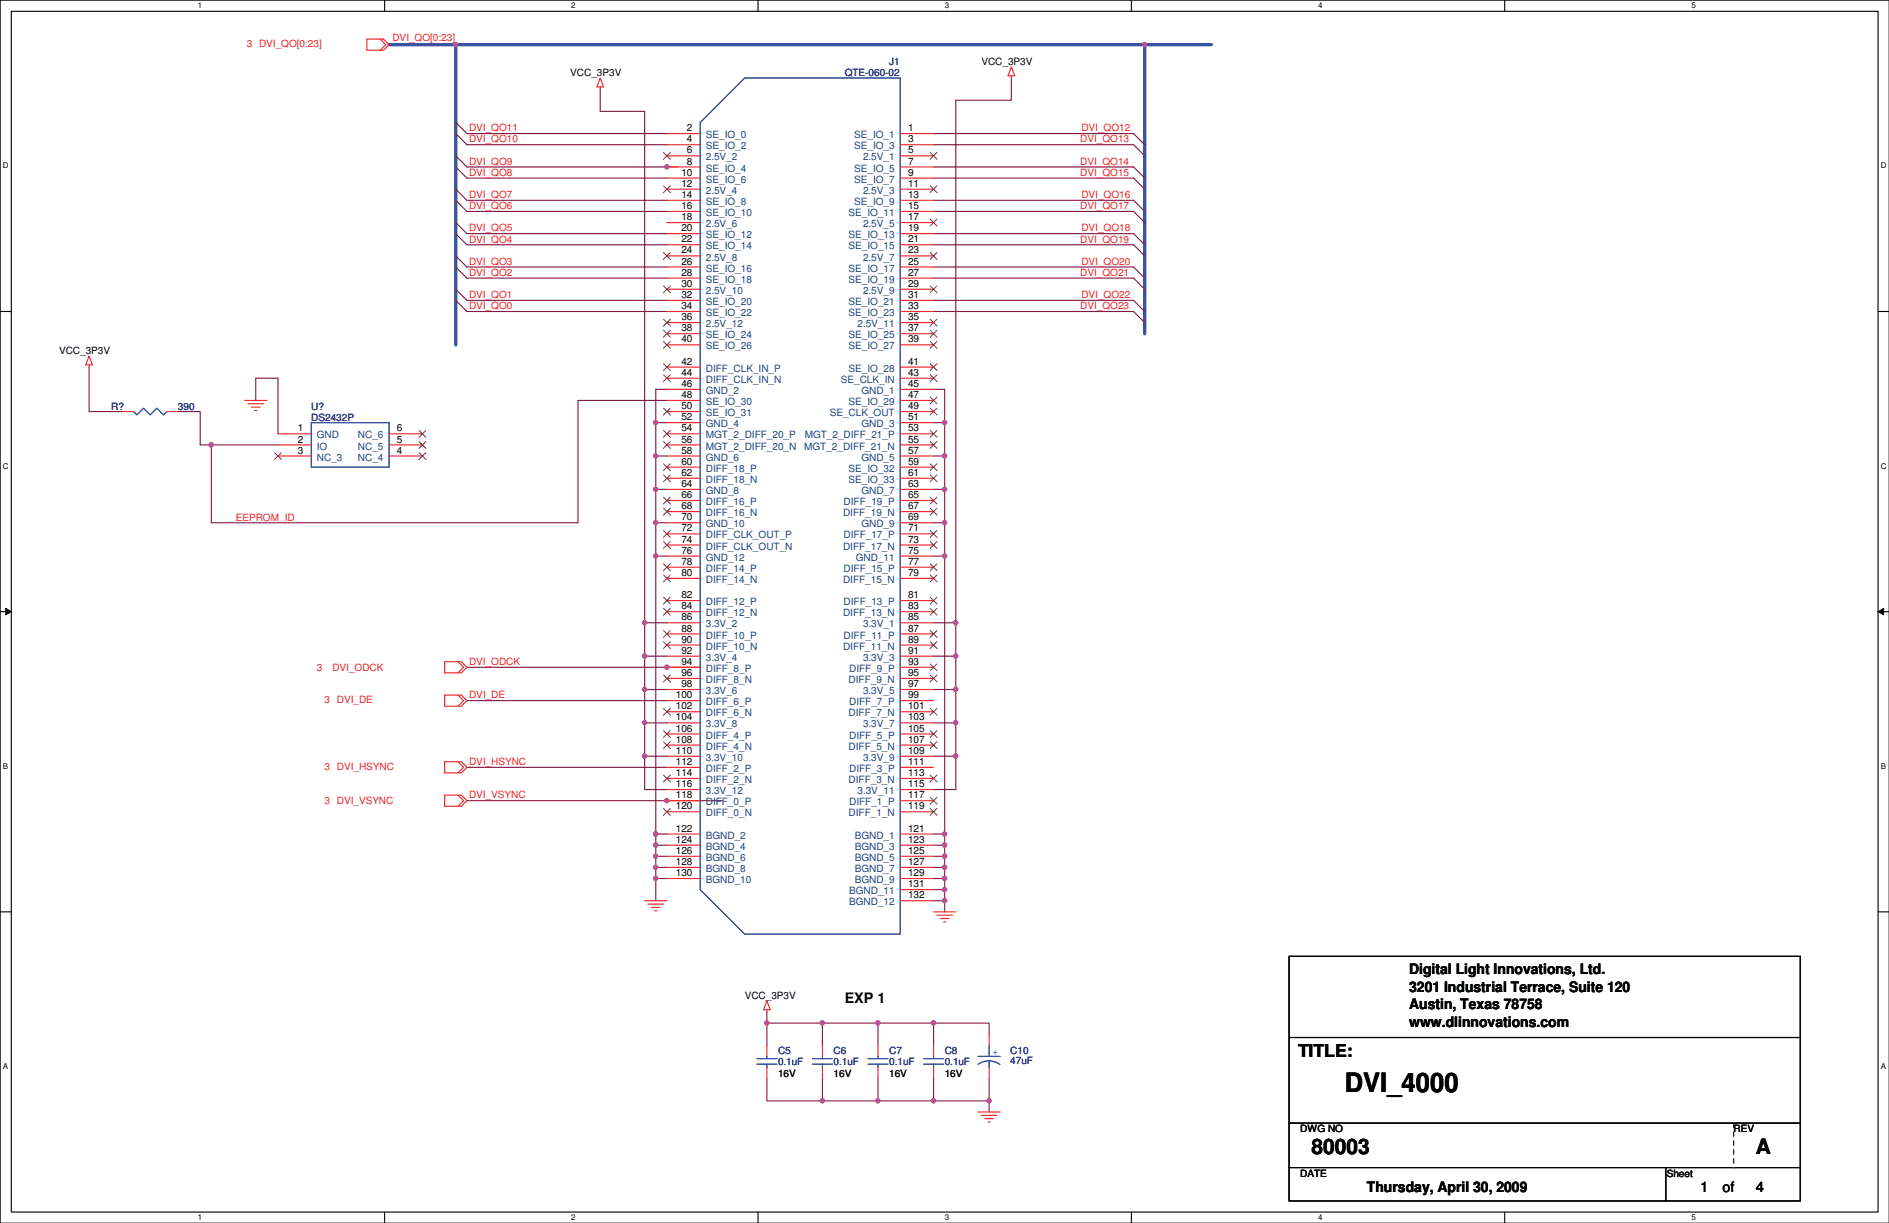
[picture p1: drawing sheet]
<svg xmlns="http://www.w3.org/2000/svg" width="432mm" height="279mm" viewBox="0 0 432 279" stroke-linecap="round" stroke-linejoin="round" font-family="sans-serif">
<defs><g id="words">
<text font-size="6.1" fill="#010202" x="307.4" y="249.6">DVI_4000</text>
<g font-size="4.8" fill="#010202">
<text x="299.8" y="263.6">80003</text>
<text x="401.4" y="263.6">A</text>
</g>
<text font-size="4.1" fill="#010202" x="296.7" y="241.6">TITLE:</text>
<g font-size="3.3" fill="#010202">
<text x="322.1" y="222.6">Digital Light Innovations, Ltd.</text>
<text x="322.1" y="226.6">3201 Industrial Terrace, Suite 120</text>
<text x="193.1" y="229.2">EXP 1</text>
<text x="322.1" y="230.5">Austin, Texas 78758</text>
<text x="322.1" y="234.5">www.dlinnovations.com</text>
<text x="312.5" y="272.4">Thursday, April 30, 2009</text>
<text x="388.7" y="272.2">1</text>
<text x="393.7" y="272.2">of</text>
<text x="401.4" y="272.2">4</text>
</g>
<g font-size="2.3" fill="#ed2024">
<text x="56.4" y="10.8">3 DVI_QO[0:23]</text>
<text x="89.7" y="9.4">DVI_QO[0:23]</text>
<text x="107.2" y="30">DVI_QO11</text>
<text x="107.2" y="32.6">DVI_QO10</text>
<text x="246.9" y="32.6">DVI_QO13</text>
<text x="247.2" y="30">DVI_QO12</text>
<text x="107.2" y="37.6">DVI_QO9</text>
<text x="107.2" y="40.2">DVI_QO8</text>
<text x="246.9" y="37.6">DVI_QO14</text>
<text x="246.9" y="40.2">DVI_QO15</text>
<text x="107.2" y="47.8">DVI_QO6</text>
<text x="107.2" y="45.3">DVI_QO7</text>
<text x="246.9" y="47.8">DVI_QO17</text>
<text x="247.2" y="45.3">DVI_QO16</text>
<text x="107.2" y="52.9">DVI_QO5</text>
<text x="247.2" y="52.9">DVI_QO18</text>
<text x="107.2" y="55.4">DVI_QO4</text>
<text x="246.9" y="55.4">DVI_QO19</text>
<text x="107.2" y="60.5">DVI_QO3</text>
<text x="107.2" y="63">DVI_QO2</text>
<text x="246.9" y="63">DVI_QO21</text>
<text x="247.2" y="60.5">DVI_QO20</text>
<text x="107.2" y="68.1">DVI_QO1</text>
<text x="107.2" y="70.7">DVI_QO0</text>
<text x="246.9" y="70.7">DVI_QO23</text>
<text x="247.2" y="68.1">DVI_QO22</text>
<text x="53.9" y="118.9">EEPROM_ID</text>
<text x="72.4" y="153.2">3</text>
<text x="76" y="153.2">DVI_ODCK</text>
<text x="107.2" y="151.9">DVI_ODCK</text>
<text x="74.2" y="160.6">3 DVI_DE</text>
<text x="107.2" y="159.6">DVI_DE</text>
<text x="74.2" y="175.9">3 DVI_HSYNC</text>
<text x="107.2" y="174.8">DVI_HSYNC</text>
<text x="74.2" y="183.7">3 DVI_VSYNC</text>
<text x="107.2" y="182.4">DVI_VSYNC</text>
</g>
<g font-size="2.3" fill="#010202">
<text x="130.3" y="17.4">VCC_3P3V</text>
<text x="224.3" y="14.8">VCC_3P3V</text>
<text x="157" y="30">2</text>
<text x="207.6" y="30">1</text>
<text x="157" y="32.5">4</text>
<text x="157" y="35.1">6</text>
<text x="207.6" y="32.5">3</text>
<text x="207.6" y="35.1">5</text>
<text x="155.7" y="40.1">10</text>
<text x="157" y="37.6">8</text>
<text x="207.6" y="37.6">7</text>
<text x="207.6" y="40.1">9</text>
<text x="155.7" y="42.7">12</text>
<text x="155.7" y="45.2">14</text>
<text x="155.7" y="47.8">16</text>
<text x="207.6" y="45.2">13</text>
<text x="207.6" y="42.7">11</text>
<text x="207.6" y="47.8">15</text>
<text x="155.7" y="50.3">18</text>
<text x="155.7" y="52.8">20</text>
<text x="207.6" y="50.3">17</text>
<text x="207.6" y="52.8">19</text>
<text x="155.7" y="55.4">22</text>
<text x="155.7" y="57.9">24</text>
<text x="207.6" y="57.9">23</text>
<text x="207.6" y="55.4">21</text>
<text x="155.7" y="60.5">26</text>
<text x="155.7" y="63">28</text>
<text x="155.7" y="65.5">30</text>
<text x="207.6" y="65.5">29</text>
<text x="207.6" y="60.5">25</text>
<text x="207.6" y="63">27</text>
<text x="155.7" y="68.1">32</text>
<text x="155.7" y="70.6">34</text>
<text x="207.6" y="68.1">31</text>
<text x="207.6" y="70.6">33</text>
<text x="155.7" y="73.2">36</text>
<text x="155.7" y="75.7">38</text>
<text x="207.6" y="75.7">37</text>
<text x="207.6" y="73.2">35</text>
<text x="13.5" y="80.9">VCC_3P3V</text>
<text x="155.7" y="78.2">40</text>
<text x="155.7" y="83.3">42</text>
<text x="207.6" y="78.2">39</text>
<text x="207.6" y="83.3">41</text>
<text x="155.7" y="85.9">44</text>
<text x="155.7" y="88.4">46</text>
<text x="207.6" y="88.4">45</text>
<text x="207.6" y="85.9">43</text>
<text x="155.7" y="90.9">48</text>
<text x="155.7" y="93.5">50</text>
<text x="207.6" y="93.5">49</text>
<text x="207.6" y="90.9">47</text>
<text x="68.1" y="98.6">1</text>
<text x="68.1" y="101.1">2</text>
<text x="90.7" y="101.1">5</text>
<text x="90.7" y="98.6">6</text>
<text x="155.7" y="96">52</text>
<text x="155.7" y="98.6">54</text>
<text x="155.7" y="101.1">56</text>
<text x="207.6" y="96">51</text>
<text x="207.6" y="98.6">53</text>
<text x="207.6" y="101.1">55</text>
<text x="68.1" y="103.6">3</text>
<text x="90.7" y="103.6">4</text>
<text x="155.7" y="103.6">58</text>
<text x="155.7" y="106.2">60</text>
<text x="207.6" y="103.6">57</text>
<text x="207.6" y="106.2">59</text>
<text x="155.7" y="108.7">62</text>
<text x="155.7" y="111.3">64</text>
<text x="155.7" y="113.8">66</text>
<text x="207.6" y="111.3">63</text>
<text x="207.6" y="113.8">65</text>
<text x="207.6" y="108.7">61</text>
<text x="155.7" y="116.3">68</text>
<text x="155.7" y="118.9">70</text>
<text x="207.6" y="116.3">67</text>
<text x="207.6" y="118.9">69</text>
<text x="155.7" y="121.4">72</text>
<text x="155.7" y="124">74</text>
<text x="207.6" y="124">73</text>
<text x="207.6" y="121.4">71</text>
<text x="155.7" y="126.5">76</text>
<text x="155.7" y="129">78</text>
<text x="155.7" y="131.6">80</text>
<text x="207.6" y="131.6">79</text>
<text x="207.6" y="126.5">75</text>
<text x="207.6" y="129">77</text>
<text x="155.7" y="136.7">82</text>
<text x="207.6" y="136.7">81</text>
<text x="155.7" y="139.2">84</text>
<text x="155.7" y="141.7">86</text>
<text x="207.6" y="139.2">83</text>
<text x="207.6" y="141.7">85</text>
<text x="155.7" y="144.3">88</text>
<text x="155.7" y="146.8">90</text>
<text x="155.7" y="149.4">92</text>
<text x="207.6" y="146.8">89</text>
<text x="207.6" y="144.3">87</text>
<text x="207.6" y="149.4">91</text>
<text x="155.7" y="151.9">94</text>
<text x="155.7" y="154.4">96</text>
<text x="207.6" y="151.9">93</text>
<text x="207.6" y="154.4">95</text>
<text x="154.5" y="159.5">100</text>
<text x="155.7" y="157">98</text>
<text x="207.6" y="159.5">99</text>
<text x="207.6" y="157">97</text>
<text x="154.5" y="162.1">102</text>
<text x="154.5" y="164.6">104</text>
<text x="154.5" y="167.1">106</text>
<text x="207.6" y="167.1">105</text>
<text x="207.6" y="164.6">103</text>
<text x="207.6" y="162.1">101</text>
<text x="154.5" y="169.7">108</text>
<text x="154.5" y="172.2">110</text>
<text x="207.6" y="172.2">109</text>
<text x="207.6" y="169.7">107</text>
<text x="154.5" y="174.8">112</text>
<text x="154.5" y="177.3">114</text>
<text x="154.5" y="179.8">116</text>
<text x="207.6" y="174.8">111</text>
<text x="207.6" y="177.3">113</text>
<text x="207.6" y="179.8">115</text>
<text x="154.5" y="182.4">118</text>
<text x="154.5" y="184.9">120</text>
<text x="207.6" y="182.4">117</text>
<text x="207.6" y="184.9">119</text>
<text x="154.5" y="190">122</text>
<text x="207.6" y="190">121</text>
<text x="154.5" y="192.5">124</text>
<text x="154.5" y="195.1">126</text>
<text x="154.5" y="197.6">128</text>
<text x="207.6" y="192.5">123</text>
<text x="207.6" y="195.1">125</text>
<text x="207.6" y="197.6">127</text>
<text x="154.5" y="200.2">130</text>
<text x="207.6" y="200.2">129</text>
<text x="207.6" y="202.7">131</text>
<text x="207.6" y="205.2">132</text>
<text x="170.2" y="228.2">VCC_3P3V</text>
<text x="177.8" y="246">16V</text>
<text x="190.5" y="246">16V</text>
<text x="203.2" y="246">16V</text>
<text x="215.9" y="246">16V</text>
<text x="297.2" y="258.7">DWG NO</text>
<text x="396.3" y="258.7">REV</text>
<text x="297.2" y="268.8">DATE</text>
<text x="381" y="268.8">Sheet</text>
</g>
<g font-size="2.3" fill="#282973">
<text x="193.1" y="17.4">QTE-060-02</text>
<text x="203.2" y="14.8">J1</text>
<text x="25.4" y="93.6">R?</text>
<text x="40.7" y="93.6">390</text>
<text x="71.2" y="93.6">U?</text>
<text x="71.2" y="96.1">DS2432P</text>
<text x="177.8" y="240.9">C5</text>
<text x="177.8" y="243.4">0.1uF</text>
<text x="190.5" y="240.9">C6</text>
<text x="190.5" y="243.4">0.1uF</text>
<text x="203.2" y="240.9">C7</text>
<text x="203.2" y="243.4">0.1uF</text>
<text x="215.9" y="240.9">C8</text>
<text x="215.9" y="243.4">0.1uF</text>
<text x="230.9" y="240.9">C10</text>
<text x="230.9" y="243.2">47uF</text>
</g>
<g font-size="2.3" fill="#1d437e">
<text x="161.3" y="31.6">SE_IO_0</text>
<text x="161.3" y="34.1">SE_IO_2</text>
<text x="195.2" y="31.6">SE_IO_1</text>
<text x="195.2" y="34.1">SE_IO_3</text>
<text x="161.3" y="36.7">2.5V_2</text>
<text x="161.3" y="39.2">SE_IO_4</text>
<text x="161.3" y="41.7">SE_IO_6</text>
<text x="195.2" y="39.2">SE_IO_5</text>
<text x="195.2" y="41.7">SE_IO_7</text>
<text x="197.3" y="36.7">2.5V_1</text>
<text x="161.3" y="44.3">2.5V_4</text>
<text x="161.3" y="46.8">SE_IO_8</text>
<text x="195.2" y="46.8">SE_IO_9</text>
<text x="197.3" y="44.3">2.5V_3</text>
<text x="161.3" y="49.4">SE_IO_10</text>
<text x="161.3" y="51.9">2.5V_6</text>
<text x="194" y="49.4">SE_IO_11</text>
<text x="197.3" y="51.9">2.5V_5</text>
<text x="161.3" y="54.4">SE_IO_12</text>
<text x="161.3" y="57">SE_IO_14</text>
<text x="161.3" y="59.5">2.5V_8</text>
<text x="194" y="54.4">SE_IO_13</text>
<text x="194" y="57">SE_IO_15</text>
<text x="197.3" y="59.5">2.5V_7</text>
<text x="161.3" y="62.1">SE_IO_16</text>
<text x="161.3" y="64.6">SE_IO_18</text>
<text x="194" y="62.1">SE_IO_17</text>
<text x="194" y="64.6">SE_IO_19</text>
<text x="161.3" y="67.1">2.5V_10</text>
<text x="161.3" y="69.7">SE_IO_20</text>
<text x="194" y="69.7">SE_IO_21</text>
<text x="197.3" y="67.1">2.5V_9</text>
<text x="161.3" y="72.2">SE_IO_22</text>
<text x="161.3" y="74.8">2.5V_12</text>
<text x="161.3" y="77.3">SE_IO_24</text>
<text x="194" y="72.2">SE_IO_23</text>
<text x="194" y="77.3">SE_IO_25</text>
<text x="196" y="74.8">2.5V_11</text>
<text x="161.3" y="79.8">SE_IO_26</text>
<text x="194" y="79.8">SE_IO_27</text>
<text x="161.3" y="84.9">DIFF_CLK_IN_P</text>
<text x="161.3" y="87.5">DIFF_CLK_IN_N</text>
<text x="192.2" y="87.5">SE_CLK_IN</text>
<text x="194" y="84.9">SE_IO_28</text>
<text x="161.3" y="90">GND_2</text>
<text x="161.3" y="92.5">SE_IO_30</text>
<text x="161.3" y="95.1">SE_IO_31</text>
<text x="189.7" y="95.1">SE_CLK_OUT</text>
<text x="194" y="92.5">SE_IO_29</text>
<text x="196.9" y="90">GND_1</text>
<text x="72.4" y="100.2">GND</text>
<text x="81.8" y="100.2">NC_6</text>
<text x="161.3" y="97.6">GND_4</text>
<text x="161.3" y="100.2">MGT_2_DIFF_20_P</text>
<text x="183.9" y="100.2">MGT_2_DIFF_21_P</text>
<text x="196.9" y="97.6">GND_3</text>
<text x="72.4" y="102.7">IO</text>
<text x="72.4" y="105.2">NC_3</text>
<text x="81.8" y="105.2">NC_4</text>
<text x="81.8" y="102.7">NC_5</text>
<text x="161.3" y="102.7">MGT_2_DIFF_20_N</text>
<text x="161.3" y="105.2">GND_6</text>
<text x="161.3" y="107.8">DIFF_18_P</text>
<text x="183.8" y="102.7">MGT_2_DIFF_21_N</text>
<text x="194" y="107.8">SE_IO_32</text>
<text x="196.9" y="105.2">GND_5</text>
<text x="161.3" y="110.3">DIFF_18_N</text>
<text x="161.3" y="112.9">GND_8</text>
<text x="194" y="110.3">SE_IO_33</text>
<text x="196.9" y="112.9">GND_7</text>
<text x="161.3" y="115.4">DIFF_16_P</text>
<text x="161.3" y="117.9">DIFF_16_N</text>
<text x="192.7" y="117.9">DIFF_19_N</text>
<text x="192.8" y="115.4">DIFF_19_P</text>
<text x="161.3" y="120.5">GND_10</text>
<text x="161.3" y="123">DIFF_CLK_OUT_P</text>
<text x="161.3" y="125.6">DIFF_CLK_OUT_N</text>
<text x="192.7" y="125.6">DIFF_17_N</text>
<text x="192.8" y="123">DIFF_17_P</text>
<text x="196.9" y="120.5">GND_9</text>
<text x="161.3" y="128.1">GND_12</text>
<text x="161.3" y="130.6">DIFF_14_P</text>
<text x="192.8" y="130.6">DIFF_15_P</text>
<text x="195.6" y="128.1">GND_11</text>
<text x="161.3" y="133.2">DIFF_14_N</text>
<text x="192.7" y="133.2">DIFF_15_N</text>
<text x="161.3" y="138.3">DIFF_12_P</text>
<text x="161.3" y="140.8">DIFF_12_N</text>
<text x="161.3" y="143.3">3.3V_2</text>
<text x="192.7" y="140.8">DIFF_13_N</text>
<text x="192.8" y="138.3">DIFF_13_P</text>
<text x="197.3" y="143.3">3.3V_1</text>
<text x="161.3" y="145.9">DIFF_10_P</text>
<text x="161.3" y="148.4">DIFF_10_N</text>
<text x="192.7" y="148.4">DIFF_11_N</text>
<text x="192.8" y="145.9">DIFF_11_P</text>
<text x="161.3" y="151">3.3V_4</text>
<text x="161.3" y="153.5">DIFF_8_P</text>
<text x="194.1" y="153.5">DIFF_9_P</text>
<text x="197.3" y="151">3.3V_3</text>
<text x="161.3" y="156">DIFF_8_N</text>
<text x="161.3" y="158.6">3.3V_6</text>
<text x="161.3" y="161.1">DIFF_6_P</text>
<text x="194" y="156">DIFF_9_N</text>
<text x="194.1" y="161.1">DIFF_7_P</text>
<text x="197.3" y="158.6">3.3V_5</text>
<text x="161.3" y="163.7">DIFF_6_N</text>
<text x="161.3" y="166.2">3.3V_8</text>
<text x="194" y="163.7">DIFF_7_N</text>
<text x="197.3" y="166.2">3.3V_7</text>
<text x="161.3" y="168.7">DIFF_4_P</text>
<text x="161.3" y="171.3">DIFF_4_N</text>
<text x="161.3" y="173.8">3.3V_10</text>
<text x="194" y="171.3">DIFF_5_N</text>
<text x="194.1" y="168.7">DIFF_5_P</text>
<text x="197.3" y="173.8">3.3V_9</text>
<text x="161.3" y="176.4">DIFF_2_P</text>
<text x="161.3" y="178.9">DIFF_2_N</text>
<text x="194" y="178.9">DIFF_3_N</text>
<text x="194.1" y="176.4">DIFF_3_P</text>
<text x="161.3" y="181.4">3.3V_12</text>
<text x="161.3" y="184">DIFF_0_P</text>
<text x="194.1" y="184">DIFF_1_P</text>
<text x="196" y="181.4">3.3V_11</text>
<text x="161.3" y="186.5">DIFF_0_N</text>
<text x="161.3" y="191.6">BGND_2</text>
<text x="194" y="186.5">DIFF_1_N</text>
<text x="195.4" y="191.6">BGND_1</text>
<text x="161.3" y="194.1">BGND_4</text>
<text x="161.3" y="196.7">BGND_6</text>
<text x="195.4" y="194.1">BGND_3</text>
<text x="195.4" y="196.7">BGND_5</text>
<text x="161.3" y="199.2">BGND_8</text>
<text x="161.3" y="201.8">BGND_10</text>
<text x="195.4" y="199.2">BGND_7</text>
<text x="195.4" y="201.8">BGND_9</text>
<text x="194.1" y="204.3">BGND_11</text>
<text x="194.1" y="206.8">BGND_12</text>
</g>
<text font-size="2.3" fill="#3953a4" x="226.9" y="240.9">+</text>
<g font-size="1.8" fill="#010202">
<text x="45.3" y="1.9">1</text>
<text x="130.6" y="1.9">2</text>
<text x="215.9" y="1.9">3</text>
<text x="301.3" y="1.9">4</text>
<text x="386.6" y="1.9">5</text>
<text x=".7" y="38.5">D</text>
<text x="429.9" y="38.5">D</text>
<text x=".7" y="107.1">C</text>
<text x="429.9" y="107.1">C</text>
<text x=".7" y="175.6">B</text>
<text x="429.9" y="175.6">B</text>
<text x=".7" y="244.2">A</text>
<text x="429.9" y="244.2">A</text>
<text x="45.3" y="278.8">1</text>
<text x="130.6" y="278.8">2</text>
<text x="215.9" y="278.8">3</text>
<text x="301.3" y="278.8">4</text>
<text x="386.6" y="278.8">5</text>
</g>
</g></defs>
<path d="M2.6 2.6h426.7v274.3h-426.7zM0 279.4v-279.4h431.8v279.4" fill="none" stroke="#010202" stroke-width=".25"/>
<g fill="#fff">
<path d="M45.3 .3h.9v2h-.9z"/>
<path d="M45.3 277.2h.9v1.9h-.9z"/>
</g>
<path d="M87.9 0v2.6M87.9 276.9v2.5" fill="none" stroke="#010202" stroke-width=".25"/>
<g fill="#fff">
<path d="M130.6 .3h1v2h-1z"/>
<path d="M130.6 277.2h1v1.9h-1z"/>
</g>
<path d="M173.3 0v2.6M173.3 276.9v2.5" fill="none" stroke="#010202" stroke-width=".25"/>
<g fill="#fff">
<path d="M215.9 .3h1v2h-1z"/>
<path d="M215.9 277.2h1v1.9h-1z"/>
</g>
<path d="M258.6 0v2.6M258.6 276.9v2.5" fill="none" stroke="#010202" stroke-width=".25"/>
<g fill="#fff">
<path d="M301.3 .3h1v2h-1z"/>
<path d="M301.3 277.2h1v1.9h-1z"/>
</g>
<path d="M344 0v2.6M344 276.9v2.5" fill="none" stroke="#010202" stroke-width=".25"/>
<g fill="#fff">
<path d="M386.6 .3h1v2h-1z"/>
<path d="M386.6 277.2h1v1.9h-1z"/>
<path d="M.7 36.9h1.2v2h-1.2z"/>
<path d="M429.9 36.9h1.3v2h-1.3z"/>
<path d="M.7 105.5h1.2v1.9h-1.2z"/>
<path d="M429.9 105.5h1.3v1.9h-1.3z"/>
</g>
<path d="M0 71.2h2.6M429.3 71.2h2.5" fill="none" stroke="#010202" stroke-width=".25"/>
<g fill="#fff">
<path d="M.7 174h1.2v2h-1.2z"/>
<path d="M429.9 174h1.2v2h-1.2z"/>
</g>
<path d="M0 139.7h2.6M429.3 139.7h2.5" fill="none" stroke="#010202" stroke-width=".25"/>
<path d="M1.3 139l1.3 .7-1.3 .8z" fill="#010202"/>
<path d="M1.3 139l1.3 .7-1.3 .8z" fill="none" stroke="#010202" stroke-width=".23"/>
<path d="M429.3 139.7l1.3-.7v1.5z" fill="#010202"/>
<path d="M429.3 139.7l1.3-.7v1.5z" fill="none" stroke="#010202" stroke-width=".23"/>
<g fill="#fff">
<path d="M.7 242.6h1.2v2h-1.2z"/>
<path d="M429.9 242.6h1.2v2h-1.2z"/>
</g>
<path d="M0 208.3h2.6M429.3 208.3h2.5" fill="none" stroke="#010202" stroke-width=".25"/>
<path d="M175.3 231.2v2.5M213.4 233.7h12.7v2.6" fill="none" stroke="#7f1442" stroke-width=".25"/>
<circle cx="213.4" cy="233.7" r=".49" fill="#b9529f"/>
<circle cx="213.4" cy="233.7" r=".49" fill="none" stroke="#b9529f" stroke-width=".25"/>
<path d="M175.3 233.7v5.1M226.1 251.5v2.5" fill="none" stroke="#7f1442" stroke-width=".25"/>
<circle cx="226.1" cy="251.5" r=".49" fill="#b9529f"/>
<circle cx="226.1" cy="251.5" r=".49" fill="none" stroke="#b9529f" stroke-width=".25"/>
<path d="M175.3 233.7h12.7v5.1" fill="none" stroke="#7f1442" stroke-width=".25"/>
<circle cx="175.3" cy="233.7" r=".49" fill="#b9529f"/>
<circle cx="175.3" cy="233.7" r=".49" fill="none" stroke="#b9529f" stroke-width=".25"/>
<path d="M188 233.7h12.7v5.1" fill="none" stroke="#7f1442" stroke-width=".25"/>
<circle cx="188" cy="233.7" r=".49" fill="#b9529f"/>
<circle cx="188" cy="233.7" r=".49" fill="none" stroke="#b9529f" stroke-width=".25"/>
<path d="M200.7 233.7h12.7v5.1M175.3 246.4v5.1" fill="none" stroke="#7f1442" stroke-width=".25"/>
<circle cx="200.7" cy="233.7" r=".49" fill="#b9529f"/>
<circle cx="200.7" cy="233.7" r=".49" fill="none" stroke="#b9529f" stroke-width=".25"/>
<path d="M175.3 251.5h12.7M188 246.4v5.1M188 251.5h12.7" fill="none" stroke="#7f1442" stroke-width=".25"/>
<circle cx="188" cy="251.5" r=".49" fill="#b9529f"/>
<circle cx="188" cy="251.5" r=".49" fill="none" stroke="#b9529f" stroke-width=".25"/>
<path d="M200.7 246.4v5.1h12.7" fill="none" stroke="#7f1442" stroke-width=".25"/>
<circle cx="200.7" cy="251.5" r=".49" fill="#b9529f"/>
<circle cx="200.7" cy="251.5" r=".49" fill="none" stroke="#b9529f" stroke-width=".25"/>
<path d="M213.4 246.4v5.1h12.7" fill="none" stroke="#7f1442" stroke-width=".25"/>
<circle cx="213.4" cy="251.5" r=".49" fill="#b9529f"/>
<circle cx="213.4" cy="251.5" r=".49" fill="none" stroke="#b9529f" stroke-width=".25"/>
<path d="M147.4 149.9v7.6h5M226.1 246.4v5.1" fill="none" stroke="#7f1442" stroke-width=".25"/>
<circle cx="147.3" cy="149.9" r=".49" fill="#b9529f"/>
<circle cx="147.3" cy="149.9" r=".49" fill="none" stroke="#b9529f" stroke-width=".25"/>
<path d="M215.9 96.6v7.6h-2.5" fill="none" stroke="#7f1442" stroke-width=".25"/>
<circle cx="215.9" cy="96.5" r=".49" fill="#b9529f"/>
<circle cx="215.9" cy="96.5" r=".49" fill="none" stroke="#b9529f" stroke-width=".25"/>
<path d="M147.4 142.3v7.6h5" fill="none" stroke="#7f1442" stroke-width=".25"/>
<circle cx="147.3" cy="142.3" r=".49" fill="#b9529f"/>
<circle cx="147.3" cy="142.3" r=".49" fill="none" stroke="#b9529f" stroke-width=".25"/>
<path d="M215.9 104.2v7.6h-2.5" fill="none" stroke="#7f1442" stroke-width=".25"/>
<circle cx="215.9" cy="104.2" r=".49" fill="#b9529f"/>
<circle cx="215.9" cy="104.2" r=".49" fill="none" stroke="#b9529f" stroke-width=".25"/>
<path d="M215.9 111.8v7.6h-2.5" fill="none" stroke="#7f1442" stroke-width=".25"/>
<circle cx="215.9" cy="111.8" r=".49" fill="#b9529f"/>
<circle cx="215.9" cy="111.8" r=".49" fill="none" stroke="#b9529f" stroke-width=".25"/>
<path d="M147.4 25.4v116.9h5M215.9 119.4v7.6h-2.5" fill="none" stroke="#7f1442" stroke-width=".25"/>
<circle cx="215.9" cy="119.4" r=".49" fill="#b9529f"/>
<circle cx="215.9" cy="119.4" r=".49" fill="none" stroke="#b9529f" stroke-width=".25"/>
<path d="M215.9 127v63.5h-2.5" fill="none" stroke="#7f1442" stroke-width=".25"/>
<circle cx="215.9" cy="127" r=".49" fill="#b9529f"/>
<circle cx="215.9" cy="127" r=".49" fill="none" stroke="#b9529f" stroke-width=".25"/>
<path d="M215.9 190.5v2.6h-2.5" fill="none" stroke="#7f1442" stroke-width=".25"/>
<circle cx="215.9" cy="190.5" r=".49" fill="#b9529f"/>
<circle cx="215.9" cy="190.5" r=".49" fill="none" stroke="#b9529f" stroke-width=".25"/>
<path d="M213.4 195.6h2.5" fill="none" stroke="#7f1442" stroke-width=".25"/>
<circle cx="215.9" cy="195.6" r=".49" fill="#b9529f"/>
<circle cx="215.9" cy="195.6" r=".49" fill="none" stroke="#b9529f" stroke-width=".25"/>
<path d="M215.9 193.1v2.5" fill="none" stroke="#7f1442" stroke-width=".25"/>
<circle cx="215.9" cy="193.1" r=".49" fill="#b9529f"/>
<circle cx="215.9" cy="193.1" r=".49" fill="none" stroke="#b9529f" stroke-width=".25"/>
<path d="M215.9 195.6v2.6h-2.5M213.4 200.7h2.5" fill="none" stroke="#7f1442" stroke-width=".25"/>
<circle cx="215.9" cy="200.7" r=".49" fill="#b9529f"/>
<circle cx="215.9" cy="200.7" r=".49" fill="none" stroke="#b9529f" stroke-width=".25"/>
<path d="M215.9 198.2v2.5" fill="none" stroke="#7f1442" stroke-width=".25"/>
<circle cx="215.9" cy="198.1" r=".49" fill="#b9529f"/>
<circle cx="215.9" cy="198.1" r=".49" fill="none" stroke="#b9529f" stroke-width=".25"/>
<path d="M218.5 172.8v7.6h-5.1M215.9 200.7v2.5h-2.5" fill="none" stroke="#7f1442" stroke-width=".25"/>
<circle cx="218.5" cy="172.7" r=".49" fill="#b9529f"/>
<circle cx="218.5" cy="172.7" r=".49" fill="none" stroke="#b9529f" stroke-width=".25"/>
<path d="M218.5 165.1v7.7h-5.1" fill="none" stroke="#7f1442" stroke-width=".25"/>
<circle cx="218.5" cy="165.1" r=".49" fill="#b9529f"/>
<circle cx="218.5" cy="165.1" r=".49" fill="none" stroke="#b9529f" stroke-width=".25"/>
<path d="M218.5 157.5v7.6h-5.1" fill="none" stroke="#7f1442" stroke-width=".25"/>
<circle cx="218.5" cy="157.5" r=".49" fill="#b9529f"/>
<circle cx="218.5" cy="157.5" r=".49" fill="none" stroke="#b9529f" stroke-width=".25"/>
<path d="M218.5 149.9v7.6h-5.1" fill="none" stroke="#7f1442" stroke-width=".25"/>
<circle cx="218.5" cy="149.9" r=".49" fill="#b9529f"/>
<circle cx="218.5" cy="149.9" r=".49" fill="none" stroke="#b9529f" stroke-width=".25"/>
<path d="M152.4 190.5h-2.5v2.6" fill="none" stroke="#7f1442" stroke-width=".25"/>
<circle cx="149.9" cy="190.5" r=".49" fill="#b9529f"/>
<circle cx="149.9" cy="190.5" r=".49" fill="none" stroke="#b9529f" stroke-width=".25"/>
<path d="M137.2 25.4h10.2M218.5 142.3v7.6h-5.1" fill="none" stroke="#7f1442" stroke-width=".25"/>
<circle cx="218.5" cy="142.3" r=".49" fill="#b9529f"/>
<circle cx="218.5" cy="142.3" r=".49" fill="none" stroke="#b9529f" stroke-width=".25"/>
<path d="M152.4 193.1h-2.5v2.5" fill="none" stroke="#7f1442" stroke-width=".25"/>
<circle cx="149.9" cy="193.1" r=".49" fill="#b9529f"/>
<circle cx="149.9" cy="193.1" r=".49" fill="none" stroke="#b9529f" stroke-width=".25"/>
<path d="M137.2 20.4v5M218.5 22.9v119.4h-5.1M152.4 195.6h-2.5v2.6h2.5" fill="none" stroke="#7f1442" stroke-width=".25"/>
<circle cx="149.9" cy="195.6" r=".49" fill="#b9529f"/>
<circle cx="149.9" cy="195.6" r=".49" fill="none" stroke="#b9529f" stroke-width=".25"/>
<path d="M149.9 198.2v2.5" fill="none" stroke="#7f1442" stroke-width=".25"/>
<circle cx="149.9" cy="198.1" r=".49" fill="#b9529f"/>
<circle cx="149.9" cy="198.1" r=".49" fill="none" stroke="#b9529f" stroke-width=".25"/>
<path d="M152.4 200.7h-2.5v5.1" fill="none" stroke="#7f1442" stroke-width=".25"/>
<circle cx="149.9" cy="200.7" r=".49" fill="#b9529f"/>
<circle cx="149.9" cy="200.7" r=".49" fill="none" stroke="#b9529f" stroke-width=".25"/>
<path d="M231.2 17.8v5.1h-12.7M149.9 88.9h2.5M149.9 127v63.5" fill="none" stroke="#7f1442" stroke-width=".25"/>
<circle cx="149.9" cy="190.5" r=".49" fill="#b9529f"/>
<circle cx="149.9" cy="190.5" r=".49" fill="none" stroke="#b9529f" stroke-width=".25"/>
<circle cx="149.9" cy="127" r=".49" fill="#b9529f"/>
<circle cx="149.9" cy="127" r=".49" fill="none" stroke="#b9529f" stroke-width=".25"/>
<path d="M149.9 88.9v7.7h2.5M213.4 205.8h2.5" fill="none" stroke="#7f1442" stroke-width=".25"/>
<circle cx="215.9" cy="205.8" r=".49" fill="#b9529f"/>
<circle cx="215.9" cy="205.8" r=".49" fill="none" stroke="#b9529f" stroke-width=".25"/>
<path d="M215.9 203.2v2.6" fill="none" stroke="#7f1442" stroke-width=".25"/>
<circle cx="215.9" cy="203.2" r=".49" fill="#b9529f"/>
<circle cx="215.9" cy="203.2" r=".49" fill="none" stroke="#b9529f" stroke-width=".25"/>
<path d="M149.9 96.6v7.6h2.5" fill="none" stroke="#7f1442" stroke-width=".25"/>
<circle cx="149.9" cy="96.5" r=".49" fill="#b9529f"/>
<circle cx="149.9" cy="96.5" r=".49" fill="none" stroke="#b9529f" stroke-width=".25"/>
<path d="M149.9 104.2v7.6h2.5" fill="none" stroke="#7f1442" stroke-width=".25"/>
<circle cx="149.9" cy="104.2" r=".49" fill="#b9529f"/>
<circle cx="149.9" cy="104.2" r=".49" fill="none" stroke="#b9529f" stroke-width=".25"/>
<path d="M149.9 111.8v7.6h2.5M147.4 180.4h5" fill="none" stroke="#7f1442" stroke-width=".25"/>
<circle cx="149.9" cy="111.8" r=".49" fill="#b9529f"/>
<circle cx="149.9" cy="111.8" r=".49" fill="none" stroke="#b9529f" stroke-width=".25"/>
<path d="M147.4 172.8v7.6" fill="none" stroke="#7f1442" stroke-width=".25"/>
<circle cx="147.3" cy="172.7" r=".49" fill="#b9529f"/>
<circle cx="147.3" cy="172.7" r=".49" fill="none" stroke="#b9529f" stroke-width=".25"/>
<path d="M149.9 119.4v7.6h2.5" fill="none" stroke="#7f1442" stroke-width=".25"/>
<circle cx="149.9" cy="119.4" r=".49" fill="#b9529f"/>
<circle cx="149.9" cy="119.4" r=".49" fill="none" stroke="#b9529f" stroke-width=".25"/>
<path d="M147.4 165.1v7.7h5" fill="none" stroke="#7f1442" stroke-width=".25"/>
<circle cx="147.3" cy="165.1" r=".49" fill="#b9529f"/>
<circle cx="147.3" cy="165.1" r=".49" fill="none" stroke="#b9529f" stroke-width=".25"/>
<path d="M213.4 88.9h2.5M147.4 157.5v7.6h5M215.9 205.8v2.5" fill="none" stroke="#7f1442" stroke-width=".25"/>
<circle cx="147.3" cy="157.5" r=".49" fill="#b9529f"/>
<circle cx="147.3" cy="157.5" r=".49" fill="none" stroke="#b9529f" stroke-width=".25"/>
<path d="M213.4 71.2h45.7M215.9 88.9v7.7h-2.5M106.7 175.3h45.7M106.7 160.1h45.7" fill="none" stroke="#7f1442" stroke-width=".25"/>
<path d="M88.9 10.2h15.3" fill="none" stroke="#3953a4" stroke-width=".76"/>
<circle cx="104.2" cy="10.2" r=".49" fill="#b9529f"/>
<circle cx="104.2" cy="10.2" r=".49" fill="none" stroke="#b9529f" stroke-width=".25"/>
<path d="M152.4 182.9h12.7" fill="none" stroke="#7f1442" stroke-width=".25"/>
<circle cx="152.4" cy="182.9" r=".49" fill="#b9529f"/>
<circle cx="152.4" cy="182.9" r=".49" fill="none" stroke="#b9529f" stroke-width=".25"/>
<path d="M152.4 152.4h7.7" fill="none" stroke="#7f1442" stroke-width=".25"/>
<circle cx="152.4" cy="152.4" r=".49" fill="#b9529f"/>
<circle cx="152.4" cy="152.4" r=".49" fill="none" stroke="#b9529f" stroke-width=".25"/>
<path d="M106.7 30.5h45.7M106.7 33.1h45.7M152.4 38.1h2.6M213.4 30.5h45.7M213.4 33.1h45.7M106.7 152.4h45.7M106.7 182.9h45.7" fill="none" stroke="#7f1442" stroke-width=".25"/>
<circle cx="152.4" cy="38.1" r=".49" fill="#b9529f"/>
<circle cx="152.4" cy="38.1" r=".49" fill="none" stroke="#b9529f" stroke-width=".25"/>
<g fill="none" stroke="#7f1442" stroke-width=".25">
<path d="M106.7 38.1h45.7M213.4 38.1h45.7M106.7 48.3h45.7M106.7 40.7h45.7M106.7 45.8h45.7M106.7 53.4h45.7M106.7 55.9h45.7M152.4 50.8h2.6M213.4 40.7h45.7M213.4 45.8h45.7M213.4 48.3h45.7M213.4 53.4h45.7"/>
<path d="M213.4 55.9h45.7M106.7 61h45.7M106.7 63.5h45.7M106.7 68.6h45.7M106.7 71.2h45.7M213.4 61h45.7M213.4 63.5h45.7M213.4 68.6h45.7"/>
</g>
<path d="M261.7 10.2h-157.5v17.8" fill="none" stroke="#3953a4" stroke-width=".76"/>
<circle cx="261.6" cy="10.2" r=".49" fill="#b9529f"/>
<circle cx="261.6" cy="10.2" r=".49" fill="none" stroke="#b9529f" stroke-width=".25"/>
<path d="M276.9 10.2h-15.2v66M104.2 28v50.8" fill="none" stroke="#3953a4" stroke-width=".76"/>
<path d="M48.3 101.6h15.2" fill="none" stroke="#7f1442" stroke-width=".25"/>
<circle cx="48.3" cy="101.6" r=".49" fill="#b9529f"/>
<circle cx="48.3" cy="101.6" r=".49" fill="none" stroke="#b9529f" stroke-width=".25"/>
<g fill="none" stroke="#7f1442" stroke-width=".25">
<path d="M104.2 28l2.5 2.5M104.2 30.5l2.5 2.6M104.2 35.6l2.5 2.5M104.2 38.1l2.5 2.6M259.1 30.5l2.6 2.6M259.1 33.1l2.6 2.5M259.1 38.1l2.6 2.6M104.2 43.2l2.5 2.6M104.2 45.8l2.5 2.5M104.2 50.8l2.5 2.6M104.2 53.4l2.5 2.5M104.2 58.5l2.5 2.5"/>
<path d="M259.1 40.7l2.6 2.5M259.1 45.8l2.6 2.5M259.1 48.3l2.6 2.5M259.1 53.4l2.6 2.5M259.1 55.9l2.6 2.6M104.2 61l2.5 2.5M104.2 66.1l2.5 2.5M104.2 68.6l2.5 2.6M259.1 61l2.6 2.5M259.1 63.5l2.6 2.6M259.1 68.6l2.6 2.6M259.1 71.2l2.6 2.5"/>
<path d="M20.4 83.9v10.1h7.6M58.5 91.5v-5.1h5v12.7M152.4 91.5h-20.3v27.9h-83.8v-17.8h-2.5v-7.6h-5.1"/>
</g>
<g fill="none" stroke="#ed2024" stroke-width=".25">
<path d="M83.9 8.9h3.8l1.2 1.3-1.2 1.3h-3.8zM86.9 8.9l1.3 1.3-1.3 1.3M137.2 19.9v.5M137.2 17.8l.8 2.1h-1.6zM231.2 15.3l.7 2h-1.5zM231.2 17.3v.5M152.4 30.5h7.7M152.4 33.1h7.7M152.4 35.6h7.7M152.4 38.1h7.7M205.8 30.5h7.6M205.8 33.1h7.6"/>
<path d="M205.8 35.6h7.6M205.8 38.1h7.6M152.4 40.7h7.7M152.4 43.2h7.7M152.4 45.8h7.7M152.4 48.3h7.7M152.4 50.8h7.7M152.4 53.4h7.7M152.4 55.9h7.7M152.4 58.5h7.7M205.8 40.7h7.6M205.8 43.2h7.6"/>
<path d="M205.8 45.8h7.6M205.8 48.3h7.6M205.8 50.8h7.6M205.8 53.4h7.6M205.8 55.9h7.6M205.8 58.5h7.6M152.4 61h7.7M152.4 63.5h7.7M152.4 66.1h7.7M152.4 68.6h7.7M152.4 71.2h7.7M152.4 73.7h7.7"/>
<path d="M152.4 76.2h7.7M152.4 78.8h7.7M205.8 61h7.6M205.8 63.5h7.6M205.8 66.1h7.6M205.8 68.6h7.6M205.8 71.2h7.6M205.8 73.7h7.6M205.8 76.2h7.6M205.8 78.8h7.6M20.4 81.3l.7 2.1h-1.5zM20.4 83.4v.5"/>
<path d="M28 94h2.5M38.1 94h2.6M55.9 91.5h5.1M56.7 92.2h3.5M57.4 93h2.1M58.2 93.8h.5M63.5 99.1h7.7M88.9 99.1h7.7M152.4 83.9h7.7M152.4 86.4h7.7M152.4 88.9h7.7M152.4 91.5h7.7"/>
<path d="M152.4 94h7.7M152.4 96.6h7.7M152.4 99.1h7.7M205.8 83.9h7.6M205.8 86.4h7.6M205.8 88.9h7.6M205.8 91.5h7.6M205.8 94h7.6M205.8 96.6h7.6M205.8 99.1h7.6M63.5 101.6h7.7M63.5 104.2h7.7"/>
<path d="M88.9 104.2h7.7M88.9 101.6h7.7M152.4 101.6h7.7M152.4 104.2h7.7M152.4 106.7h7.7M152.4 109.3h7.7M152.4 111.8h7.7M152.4 114.3h7.7M152.4 116.9h7.7M152.4 119.4h7.7M205.8 101.6h7.6M205.8 104.2h7.6"/>
<path d="M205.8 106.7h7.6M205.8 109.3h7.6M205.8 111.8h7.6M205.8 114.3h7.6M205.8 116.9h7.6M205.8 119.4h7.6M152.4 122h7.7M152.4 124.5h7.7M152.4 127h7.7M152.4 129.6h7.7M152.4 132.1h7.7M152.4 137.2h7.7"/>
<path d="M152.4 139.7h7.7M205.8 122h7.6M205.8 124.5h7.6M205.8 127h7.6M205.8 129.6h7.6M205.8 132.1h7.6M205.8 137.2h7.6M205.8 139.7h7.6M101.6 151.2h3.9l1.2 1.2-1.2 1.3h-3.9zM101.6 158.8h3.9l1.2 1.3-1.2 1.2h-3.9zM104.7 158.8l1.3 1.3-1.3 1.2M104.7 151.2l1.3 1.2-1.3 1.3"/>
<path d="M152.4 142.3h7.7M152.4 144.8h7.7M152.4 147.4h7.7M152.4 149.9h7.7M152.4 152.4h7.7M152.4 155h7.7M152.4 157.5h7.7M205.8 142.3h7.6M205.8 144.8h7.6M205.8 147.4h7.6M205.8 149.9h7.6M205.8 152.4h7.6"/>
<path d="M205.8 155h7.6M205.8 157.5h7.6M101.6 174h3.9l1.2 1.3-1.2 1.3h-3.9zM104.7 174l1.3 1.3-1.3 1.3M152.4 160.1h7.7M152.4 162.6h7.7M152.4 165.1h7.7M152.4 167.7h7.7M152.4 170.2h7.7M152.4 172.8h7.7M152.4 175.3h7.7M152.4 177.8h7.7"/>
<path d="M205.8 160.1h7.6M205.8 162.6h7.6M205.8 165.1h7.6M205.8 167.7h7.6M205.8 170.2h7.6M205.8 172.8h7.6M205.8 175.3h7.6M205.8 177.8h7.6M101.6 181.7h3.9l1.2 1.2-1.2 1.3h-3.9zM104.7 181.7l1.3 1.2-1.3 1.3M152.4 180.4h7.7M152.4 182.9h7.7"/>
<path d="M152.4 185.5h7.7M152.4 190.5h7.7M152.4 193.1h7.7M152.4 195.6h7.7M152.4 198.2h7.7M205.8 180.4h7.6M205.8 182.9h7.6M205.8 185.5h7.6M205.8 190.5h7.6M205.8 193.1h7.6M205.8 195.6h7.6M205.8 198.2h7.6"/>
<path d="M147.4 205.8h5M148.1 206.5h3.6M148.9 207.3h2M149.6 208.1h.6M152.4 200.7h7.7M205.8 200.7h7.6M205.8 203.2h7.6M205.8 205.8h7.6M213.4 208.3h5.1M214.2 209.1h3.5M214.9 209.8h2.1M215.7 210.6h.5"/>
<path d="M175.3 228.6l.8 2.1h-1.6zM175.3 230.7v.5M175.3 238.8v2.5M188 238.8v2.5M200.7 238.8v2.5M213.4 238.8v2.5M226.1 236.3v2.5M175.3 243.9v2.5M188 243.9v2.5M200.7 243.9v2.5M213.4 243.9v2.5M223.6 254h5"/>
<path d="M224.3 254.8h3.6M225.1 255.6h2M225.8 256.3h.6M226.1 243.9v2.5"/>
</g>
<path d="M294.7 218.5h116.8v55.9h-116.8zM294.7 237h116.8M294.7 256.6h116.8M294.7 266.7h116.8M380.8 266.7v7.7" fill="none" stroke="#010202" stroke-width=".25"/>
<path d="M396.3 256.6v10.1M396.3 266.7h.1" fill="none" stroke="#fff" stroke-width=".23" stroke-dasharray="1 1 1 1 1 1 1 1"/>
<path d="M396.3 256.6v10.1M396.3 266.7h.1" fill="none" stroke="#010202" stroke-width=".23" stroke-dasharray="1 1 1 1 1 1 1 1"/>
<g fill="none" stroke="#3953a4" stroke-width=".25">
<path d="M160.1 28l10.1-10.2h35.6v195.6h-35.6l-10.1-10.2zM30.5 94l.8 .8 1.5-1.5 1.5 1.5 1.6-1.5 1.5 1.5 .7-.8M71.2 96.6h17.7v10.1h-17.7zM226.1 238.8v2.5M173 243.1h4.6M173 241.9h4.6M175.3 241.3v.6M175.3 243.1v.8M185.7 243.1h4.6M185.7 241.9h4.6M188 241.3v.6M188 243.1v.8"/>
<path d="M198.4 243.1h4.6M198.4 241.9h4.6M200.7 241.3v.6M200.7 243.1v.8M211.1 243.1h4.6M211.1 241.9h4.6M213.4 241.3v.6M213.4 243.1v.8M223.6 241.3h5M223.6 243.2l1.4-.7 1.1-.1 1.5 .3 1 .5M226.1 242.4v1.5"/>
</g>
<g fill="none" stroke="#7f421c" stroke-width=".23">
<path d="M151.7 34.8l1.5 1.6M153.2 34.8l-1.6 1.6M212.6 34.8l1.6 1.6M214.2 34.8l-1.6 1.6M151.7 42.5l1.5 1.5M151.7 57.7l1.5 1.6M153.2 42.5l-1.6 1.5M153.2 57.7l-1.6 1.6M212.6 42.5l1.6 1.5M212.6 50.1l1.6 1.5M212.6 57.7l1.6 1.6M214.2 42.5l-1.6 1.5"/>
<path d="M214.2 50.1l-1.6 1.5M214.2 57.7l-1.6 1.6M151.7 65.3l1.5 1.6M151.7 72.9l1.5 1.6M151.7 75.5l1.5 1.5M151.7 78l1.5 1.6M153.2 65.3l-1.6 1.6M153.2 72.9l-1.6 1.6M153.2 75.5l-1.6 1.5M153.2 78l-1.6 1.6M212.6 65.3l1.6 1.6M212.6 72.9l1.6 1.6"/>
<path d="M212.6 75.5l1.6 1.5M212.6 78l1.6 1.6M214.2 65.3l-1.6 1.6M214.2 72.9l-1.6 1.6M214.2 75.5l-1.6 1.5M214.2 78l-1.6 1.6M95.8 98.3l1.6 1.6M97.3 98.3l-1.5 1.6M151.7 83.1l1.5 1.6M151.7 85.6l1.5 1.6M151.7 93.3l1.5 1.5M151.7 98.3l1.5 1.6"/>
<path d="M153.2 83.1l-1.6 1.6M153.2 85.6l-1.6 1.6M153.2 93.3l-1.6 1.5M153.2 98.3l-1.6 1.6M212.6 83.1l1.6 1.6M212.6 85.6l1.6 1.6M212.6 90.7l1.6 1.6M212.6 93.3l1.6 1.5M212.6 98.3l1.6 1.6M214.2 83.1l-1.6 1.6M214.2 85.6l-1.6 1.6M214.2 90.7l-1.6 1.6"/>
<path d="M214.2 93.3l-1.6 1.5M214.2 98.3l-1.6 1.6M62.8 103.4l1.5 1.6M64.3 103.4l-1.6 1.6M95.8 103.4l1.6 1.6M95.8 100.9l1.6 1.5M97.3 103.4l-1.5 1.6M97.3 100.9l-1.5 1.5M151.7 100.9l1.5 1.5M151.7 106l1.5 1.5M151.7 108.5l1.5 1.6M151.7 113.6l1.5 1.5"/>
<path d="M151.7 116.1l1.5 1.6M153.2 100.9l-1.6 1.5M153.2 106l-1.6 1.5M153.2 108.5l-1.6 1.6M153.2 113.6l-1.6 1.5M153.2 116.1l-1.6 1.6M212.6 100.9l1.6 1.5M212.6 106l1.6 1.5M212.6 108.5l1.6 1.6M212.6 113.6l1.6 1.5M212.6 116.1l1.6 1.6M214.2 100.9l-1.6 1.5"/>
<path d="M214.2 106l-1.6 1.5M214.2 108.5l-1.6 1.6M214.2 113.6l-1.6 1.5M214.2 116.1l-1.6 1.6M151.7 121.2l1.5 1.6M151.7 123.7l1.5 1.6M151.7 128.8l1.5 1.6M151.7 131.4l1.5 1.5M151.7 136.4l1.5 1.6M151.7 139l1.5 1.5M153.2 121.2l-1.6 1.6M153.2 123.7l-1.6 1.6"/>
<path d="M153.2 128.8l-1.6 1.6M153.2 131.4l-1.6 1.5M153.2 136.4l-1.6 1.6M153.2 139l-1.6 1.5M212.6 121.2l1.6 1.6M212.6 123.7l1.6 1.6M212.6 128.8l1.6 1.6M212.6 131.4l1.6 1.5M212.6 136.4l1.6 1.6M212.6 139l1.6 1.5M214.2 121.2l-1.6 1.6M214.2 123.7l-1.6 1.6"/>
<path d="M214.2 128.8l-1.6 1.6M214.2 131.4l-1.6 1.5M214.2 136.4l-1.6 1.6M214.2 139l-1.6 1.5M151.7 144.1l1.5 1.5M151.7 146.6l1.5 1.6M151.7 154.2l1.5 1.6M153.2 144.1l-1.6 1.5M153.2 146.6l-1.6 1.6M153.2 154.2l-1.6 1.6M212.6 144.1l1.6 1.5M212.6 146.6l1.6 1.6"/>
<path d="M212.6 151.7l1.6 1.5M212.6 154.2l1.6 1.6M214.2 144.1l-1.6 1.5M214.2 146.6l-1.6 1.6M214.2 151.7l-1.6 1.5M214.2 154.2l-1.6 1.6M151.7 161.8l1.5 1.6M151.7 166.9l1.5 1.6M151.7 169.5l1.5 1.5M151.7 177.1l1.5 1.5M153.2 161.8l-1.6 1.6M153.2 166.9l-1.6 1.6"/>
<path d="M153.2 169.5l-1.6 1.5M153.2 177.1l-1.6 1.5M212.6 161.8l1.6 1.6M212.6 166.9l1.6 1.6M212.6 169.5l1.6 1.5M212.6 177.1l1.6 1.5M214.2 161.8l-1.6 1.6M214.2 166.9l-1.6 1.6M214.2 169.5l-1.6 1.5M214.2 177.1l-1.6 1.5M151.7 184.7l1.5 1.6M153.2 184.7l-1.6 1.6"/>
<path d="M212.6 182.2l1.6 1.5M212.6 184.7l1.6 1.6M214.2 182.2l-1.6 1.5M214.2 184.7l-1.6 1.6"/>
</g>
<circle cx="213.4" cy="233.7" r=".49" fill="#b9529f"/>
<circle cx="213.4" cy="233.7" r=".49" fill="none" stroke="#b9529f" stroke-width=".25"/>
<circle cx="226.1" cy="251.5" r=".49" fill="#b9529f"/>
<circle cx="226.1" cy="251.5" r=".49" fill="none" stroke="#b9529f" stroke-width=".25"/>
<circle cx="175.3" cy="233.7" r=".49" fill="#b9529f"/>
<circle cx="175.3" cy="233.7" r=".49" fill="none" stroke="#b9529f" stroke-width=".25"/>
<circle cx="188" cy="233.7" r=".49" fill="#b9529f"/>
<circle cx="188" cy="233.7" r=".49" fill="none" stroke="#b9529f" stroke-width=".25"/>
<circle cx="200.7" cy="233.7" r=".49" fill="#b9529f"/>
<circle cx="200.7" cy="233.7" r=".49" fill="none" stroke="#b9529f" stroke-width=".25"/>
<circle cx="188" cy="251.5" r=".49" fill="#b9529f"/>
<circle cx="188" cy="251.5" r=".49" fill="none" stroke="#b9529f" stroke-width=".25"/>
<circle cx="200.7" cy="251.5" r=".49" fill="#b9529f"/>
<circle cx="200.7" cy="251.5" r=".49" fill="none" stroke="#b9529f" stroke-width=".25"/>
<circle cx="213.4" cy="251.5" r=".49" fill="#b9529f"/>
<circle cx="213.4" cy="251.5" r=".49" fill="none" stroke="#b9529f" stroke-width=".25"/>
<circle cx="147.3" cy="149.9" r=".49" fill="#b9529f"/>
<circle cx="147.3" cy="149.9" r=".49" fill="none" stroke="#b9529f" stroke-width=".25"/>
<circle cx="215.9" cy="96.5" r=".49" fill="#b9529f"/>
<circle cx="215.9" cy="96.5" r=".49" fill="none" stroke="#b9529f" stroke-width=".25"/>
<circle cx="147.3" cy="142.3" r=".49" fill="#b9529f"/>
<circle cx="147.3" cy="142.3" r=".49" fill="none" stroke="#b9529f" stroke-width=".25"/>
<circle cx="215.9" cy="104.2" r=".49" fill="#b9529f"/>
<circle cx="215.9" cy="104.2" r=".49" fill="none" stroke="#b9529f" stroke-width=".25"/>
<circle cx="215.9" cy="111.8" r=".49" fill="#b9529f"/>
<circle cx="215.9" cy="111.8" r=".49" fill="none" stroke="#b9529f" stroke-width=".25"/>
<circle cx="215.9" cy="119.4" r=".49" fill="#b9529f"/>
<circle cx="215.9" cy="119.4" r=".49" fill="none" stroke="#b9529f" stroke-width=".25"/>
<circle cx="215.9" cy="127" r=".49" fill="#b9529f"/>
<circle cx="215.9" cy="127" r=".49" fill="none" stroke="#b9529f" stroke-width=".25"/>
<circle cx="215.9" cy="190.5" r=".49" fill="#b9529f"/>
<circle cx="215.9" cy="190.5" r=".49" fill="none" stroke="#b9529f" stroke-width=".25"/>
<circle cx="215.9" cy="195.6" r=".49" fill="#b9529f"/>
<circle cx="215.9" cy="195.6" r=".49" fill="none" stroke="#b9529f" stroke-width=".25"/>
<circle cx="215.9" cy="193.1" r=".49" fill="#b9529f"/>
<circle cx="215.9" cy="193.1" r=".49" fill="none" stroke="#b9529f" stroke-width=".25"/>
<circle cx="215.9" cy="200.7" r=".49" fill="#b9529f"/>
<circle cx="215.9" cy="200.7" r=".49" fill="none" stroke="#b9529f" stroke-width=".25"/>
<circle cx="215.9" cy="198.1" r=".49" fill="#b9529f"/>
<circle cx="215.9" cy="198.1" r=".49" fill="none" stroke="#b9529f" stroke-width=".25"/>
<circle cx="218.5" cy="172.7" r=".49" fill="#b9529f"/>
<circle cx="218.5" cy="172.7" r=".49" fill="none" stroke="#b9529f" stroke-width=".25"/>
<circle cx="218.5" cy="165.1" r=".49" fill="#b9529f"/>
<circle cx="218.5" cy="165.1" r=".49" fill="none" stroke="#b9529f" stroke-width=".25"/>
<circle cx="218.5" cy="157.5" r=".49" fill="#b9529f"/>
<circle cx="218.5" cy="157.5" r=".49" fill="none" stroke="#b9529f" stroke-width=".25"/>
<circle cx="218.5" cy="149.9" r=".49" fill="#b9529f"/>
<circle cx="218.5" cy="149.9" r=".49" fill="none" stroke="#b9529f" stroke-width=".25"/>
<circle cx="149.9" cy="190.5" r=".49" fill="#b9529f"/>
<circle cx="149.9" cy="190.5" r=".49" fill="none" stroke="#b9529f" stroke-width=".25"/>
<circle cx="218.5" cy="142.3" r=".49" fill="#b9529f"/>
<circle cx="218.5" cy="142.3" r=".49" fill="none" stroke="#b9529f" stroke-width=".25"/>
<circle cx="149.9" cy="193.1" r=".49" fill="#b9529f"/>
<circle cx="149.9" cy="193.1" r=".49" fill="none" stroke="#b9529f" stroke-width=".25"/>
<circle cx="149.9" cy="195.6" r=".49" fill="#b9529f"/>
<circle cx="149.9" cy="195.6" r=".49" fill="none" stroke="#b9529f" stroke-width=".25"/>
<circle cx="149.9" cy="198.1" r=".49" fill="#b9529f"/>
<circle cx="149.9" cy="198.1" r=".49" fill="none" stroke="#b9529f" stroke-width=".25"/>
<circle cx="149.9" cy="200.7" r=".49" fill="#b9529f"/>
<circle cx="149.9" cy="200.7" r=".49" fill="none" stroke="#b9529f" stroke-width=".25"/>
<circle cx="149.9" cy="190.5" r=".49" fill="#b9529f"/>
<circle cx="149.9" cy="190.5" r=".49" fill="none" stroke="#b9529f" stroke-width=".25"/>
<circle cx="149.9" cy="127" r=".49" fill="#b9529f"/>
<circle cx="149.9" cy="127" r=".49" fill="none" stroke="#b9529f" stroke-width=".25"/>
<circle cx="215.9" cy="205.8" r=".49" fill="#b9529f"/>
<circle cx="215.9" cy="205.8" r=".49" fill="none" stroke="#b9529f" stroke-width=".25"/>
<circle cx="215.9" cy="203.2" r=".49" fill="#b9529f"/>
<circle cx="215.9" cy="203.2" r=".49" fill="none" stroke="#b9529f" stroke-width=".25"/>
<circle cx="149.9" cy="96.5" r=".49" fill="#b9529f"/>
<circle cx="149.9" cy="96.5" r=".49" fill="none" stroke="#b9529f" stroke-width=".25"/>
<circle cx="149.9" cy="104.2" r=".49" fill="#b9529f"/>
<circle cx="149.9" cy="104.2" r=".49" fill="none" stroke="#b9529f" stroke-width=".25"/>
<circle cx="149.9" cy="111.8" r=".49" fill="#b9529f"/>
<circle cx="149.9" cy="111.8" r=".49" fill="none" stroke="#b9529f" stroke-width=".25"/>
<circle cx="147.3" cy="172.7" r=".49" fill="#b9529f"/>
<circle cx="147.3" cy="172.7" r=".49" fill="none" stroke="#b9529f" stroke-width=".25"/>
<circle cx="149.9" cy="119.4" r=".49" fill="#b9529f"/>
<circle cx="149.9" cy="119.4" r=".49" fill="none" stroke="#b9529f" stroke-width=".25"/>
<circle cx="147.3" cy="165.1" r=".49" fill="#b9529f"/>
<circle cx="147.3" cy="165.1" r=".49" fill="none" stroke="#b9529f" stroke-width=".25"/>
<circle cx="147.3" cy="157.5" r=".49" fill="#b9529f"/>
<circle cx="147.3" cy="157.5" r=".49" fill="none" stroke="#b9529f" stroke-width=".25"/>
<circle cx="104.2" cy="10.2" r=".49" fill="#b9529f"/>
<circle cx="104.2" cy="10.2" r=".49" fill="none" stroke="#b9529f" stroke-width=".25"/>
<circle cx="152.4" cy="182.9" r=".49" fill="#b9529f"/>
<circle cx="152.4" cy="182.9" r=".49" fill="none" stroke="#b9529f" stroke-width=".25"/>
<circle cx="152.4" cy="152.4" r=".49" fill="#b9529f"/>
<circle cx="152.4" cy="152.4" r=".49" fill="none" stroke="#b9529f" stroke-width=".25"/>
<circle cx="152.4" cy="38.1" r=".49" fill="#b9529f"/>
<circle cx="152.4" cy="38.1" r=".49" fill="none" stroke="#b9529f" stroke-width=".25"/>
<circle cx="261.6" cy="10.2" r=".49" fill="#b9529f"/>
<circle cx="261.6" cy="10.2" r=".49" fill="none" stroke="#b9529f" stroke-width=".25"/>
<circle cx="48.3" cy="101.6" r=".49" fill="#b9529f"/>
<circle cx="48.3" cy="101.6" r=".49" fill="none" stroke="#b9529f" stroke-width=".25"/>
<use href="#words"/>
</svg>
